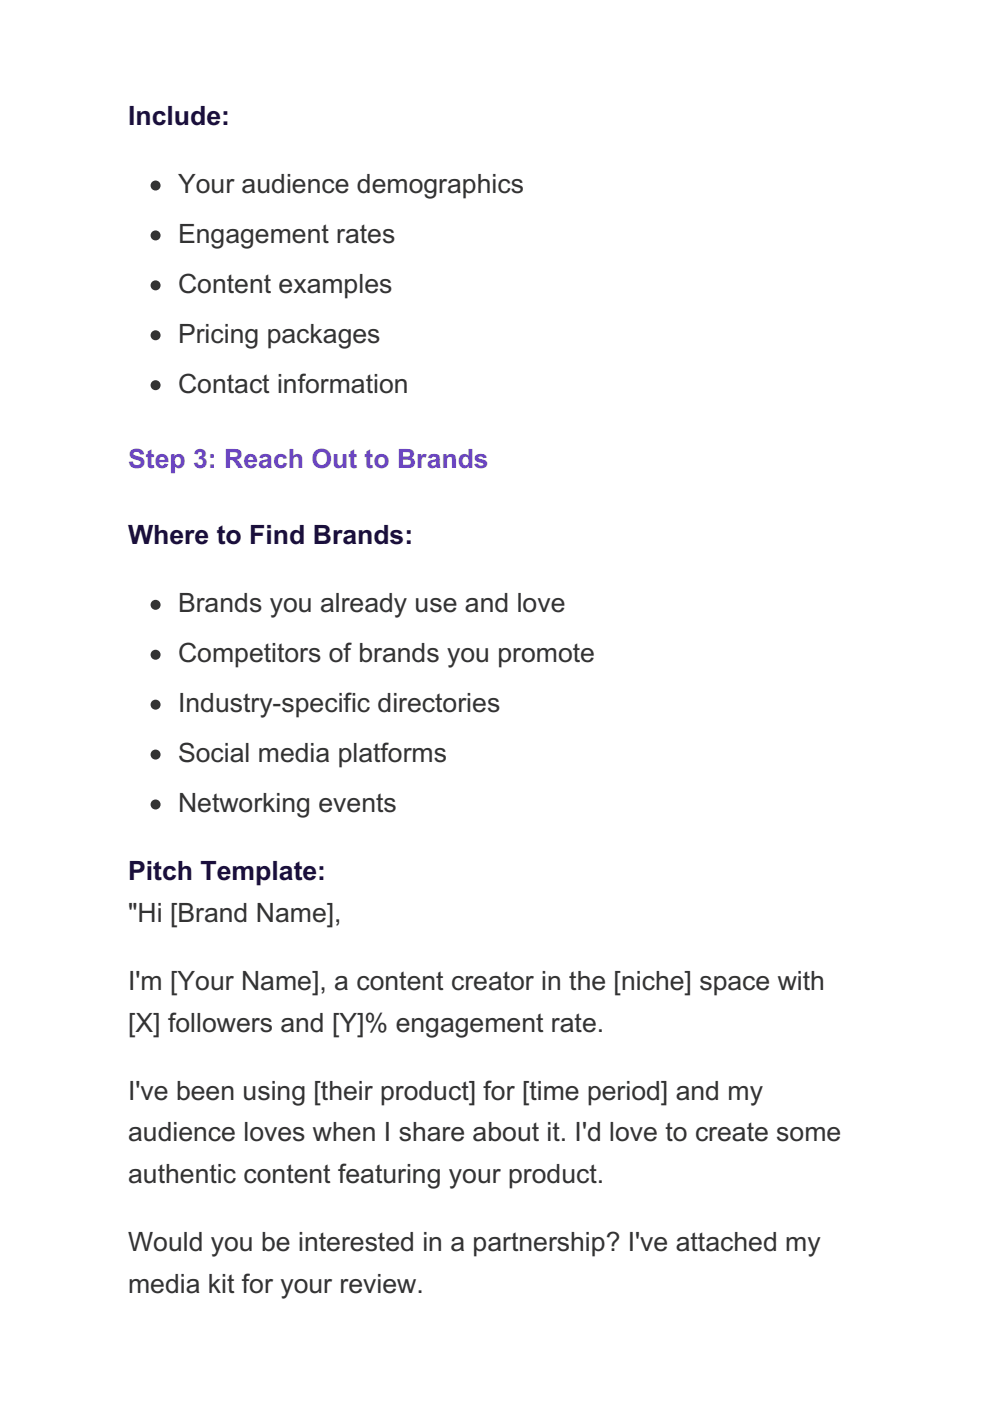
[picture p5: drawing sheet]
<svg xmlns="http://www.w3.org/2000/svg" width="210mm" height="297mm" viewBox="0 0 210 297" stroke-linecap="round" stroke-linejoin="round" font-family="sans-serif">
<defs><g id="words">
<g font-size="5.6" fill="#1a0f3c">
<text x="27.2" y="26.5">Include:</text>
<text x="27.2" y="115.4">Where to Find Brands:</text>
<text x="27.2" y="186.6">Pitch Template:</text>
</g>
<g font-size="5.6" fill="#333">
<text x="37.7" y="40.9">Your audience demographics</text>
<text x="37.7" y="51.5">Engagement rates</text>
<text x="37.7" y="62.1">Content examples</text>
<text x="37.7" y="72.7">Pricing packages</text>
<text x="37.7" y="83.3">Contact information</text>
<text x="37.7" y="129.8">Brands you already use and love</text>
<text x="37.7" y="140.4">Competitors of brands you promote</text>
<text x="37.7" y="151">Industry-specific directories</text>
<text x="37.7" y="161.6">Social media platforms</text>
<text x="37.7" y="172.2">Networking events</text>
<text x="27.2" y="195.4">&quot;Hi [Brand Name],</text>
<text x="27.2" y="209.9">I'm [Your Name], a content creator in the [niche] space with</text>
<text x="27.2" y="218.7">[X] followers and [Y]% engagement rate.</text>
<text x="27.2" y="233.2">I've been using [their product] for [time period] and my</text>
<text x="27.2" y="242">audience loves when I share about it. I'd love to create some</text>
<text x="27.2" y="250.8">authentic content featuring your product.</text>
<text x="27.2" y="265.3">Would you be interested in a partnership? I've attached my</text>
<text x="27.2" y="274.1">media kit for your review.</text>
</g>
<text font-size="5.6" fill="#6b46c1" x="27.2" y="99.1">Step 3: Reach Out to Brands</text>
</g></defs>
<g fill="#333" stroke="#333" stroke-width=".35">
<circle cx="33" cy="39.3" r=".88"/>
<circle cx="33" cy="49.9" r=".88"/>
<circle cx="33" cy="60.5" r=".88"/>
<circle cx="33" cy="71.1" r=".88"/>
<circle cx="33" cy="81.7" r=".88"/>
<circle cx="33" cy="128.2" r=".88"/>
<circle cx="33" cy="138.8" r=".88"/>
<circle cx="33" cy="149.4" r=".88"/>
<circle cx="33" cy="160" r=".88"/>
<circle cx="33" cy="170.6" r=".88"/>
</g>
<use href="#words"/>
</svg>
